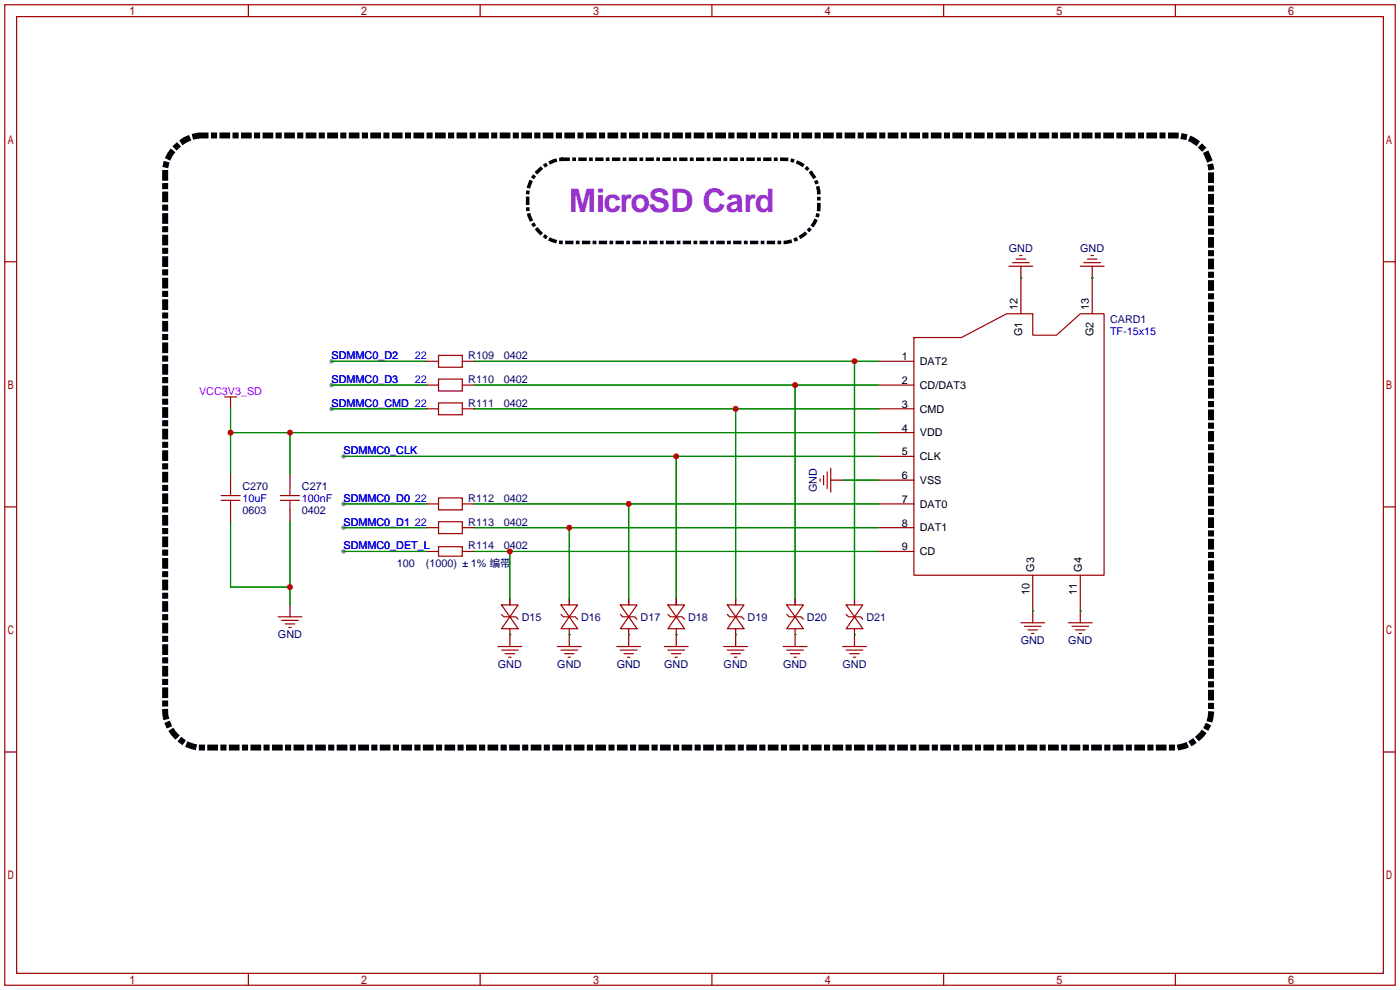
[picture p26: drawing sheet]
<svg xmlns="http://www.w3.org/2000/svg" width="299mm" height="212mm" viewBox="0 0 299 212" stroke-linecap="round" stroke-linejoin="round" font-family="sans-serif">
<defs><g id="words">
<text font-size="6.9" fill="#93c" x="121.7" y="45.3">MicroSD Card</text>
<g font-size="2.3" fill="#000080">
<text x="215.6" y="53.8">GND</text>
<text x="230.9" y="53.8">GND</text>
<text x="237.2" y="69.1">CARD1</text>
<text x="100.1" y="76.8">R109</text>
<text x="107.7" y="76.8">0402</text>
<text x="100.1" y="81.8">R110</text>
<text x="107.7" y="81.8">0402</text>
<text x="100.1" y="86.9">R111</text>
<text x="107.7" y="86.9">0402</text>
<text x="51.8" y="104.7">C270</text>
<text x="64.5" y="104.7">C271</text>
<text x="100.1" y="107.2">R112</text>
<text x="107.7" y="107.2">0402</text>
<text x="174.5" y="105.2" transform="rotate(-90 174.5 105.2)">GND</text>
<text x="51.8" y="109.8">0603</text>
<text x="64.5" y="109.8">0402</text>
<text x="100.1" y="112.3">R113</text>
<text x="107.7" y="112.3">0402</text>
<text x="100.1" y="117.4">R114</text>
<text x="107.7" y="117.4">0402</text>
<text x="84.8" y="121.2">100</text>
<text x="91" y="121.2">(1000)</text>
<text x="100.6" y="121.2">1% 编带</text>
<text x="59.4" y="136.3">GND</text>
<text x="111.5" y="132.6">D15</text>
<text x="124.2" y="132.6">D16</text>
<text x="136.9" y="132.6">D17</text>
<text x="147.1" y="132.6">D18</text>
<text x="159.8" y="132.6">D19</text>
<text x="172.5" y="132.6">D20</text>
<text x="185.2" y="132.6">D21</text>
<text x="218.2" y="137.6">GND</text>
<text x="228.3" y="137.6">GND</text>
<text x="106.4" y="142.7">GND</text>
<text x="119.1" y="142.7">GND</text>
<text x="131.8" y="142.7">GND</text>
<text x="142" y="142.7">GND</text>
<text x="154.7" y="142.7">GND</text>
<text x="167.4" y="142.7">GND</text>
<text x="180.1" y="142.7">GND</text>
</g>
<g font-size="2.3">
<text x="217.5" y="66.3" transform="rotate(-90 217.5 66.3)">12</text>
<text x="218.5" y="71.9" transform="rotate(-90 218.5 71.9)">G1</text>
<text x="232.7" y="66.3" transform="rotate(-90 232.7 66.3)">13</text>
<text x="233.7" y="71.9" transform="rotate(-90 233.7 71.9)">G2</text>
<text x="192.8" y="77">1</text>
<text x="192.8" y="82.1">2</text>
<text x="196.6" y="78">DAT2</text>
<text x="196.6" y="83.1">CD/DAT3</text>
<text x="192.8" y="87.1">3</text>
<text x="196.6" y="88.2">CMD</text>
<text x="192.8" y="92.2">4</text>
<text x="196.6" y="93.2">VDD</text>
<text x="192.8" y="97.3">5</text>
<text x="196.6" y="98.3">CLK</text>
<text x="192.8" y="102.4">6</text>
<text x="192.8" y="107.5">7</text>
<text x="196.6" y="103.4">VSS</text>
<text x="192.8" y="112.5">8</text>
<text x="196.6" y="108.5">DAT0</text>
<text x="196.6" y="113.6">DAT1</text>
<text x="192.8" y="117.6">9</text>
<text x="196.6" y="118.6">CD</text>
<text x="221" y="122.2" transform="rotate(-90 221 122.2)">G3</text>
<text x="231.2" y="122.2" transform="rotate(-90 231.2 122.2)">G4</text>
<text x="220" y="127.3" transform="rotate(-90 220 127.3)">10</text>
<text x="230.2" y="127.3" transform="rotate(-90 230.2 127.3)">11</text>
</g>
<g font-size="2.3" fill="#00f">
<text x="237.2" y="71.7">TF-15x15</text>
<text x="70.9" y="76.8">SDMMC0_D2</text>
<text x="88.6" y="76.8">22</text>
<text x="70.9" y="81.8">SDMMC0_D3</text>
<text x="88.6" y="81.8">22</text>
<text x="70.9" y="86.9">SDMMC0_CMD 22</text>
<text x="73.4" y="97.1">SDMMC0_CLK</text>
<text x="51.8" y="107.2">10uF</text>
<text x="64.5" y="107.2">100nF</text>
<text x="73.4" y="107.2">SDMMC0_D0</text>
<text x="88.6" y="107.2">22</text>
<text x="73.4" y="112.3">SDMMC0_D1</text>
<text x="88.6" y="112.3">22</text>
<text x="73.4" y="117.4">SDMMC0_DET_L</text>
</g>
<text font-size="2.3" fill="#90f" x="42.5" y="84.4">VCC3V3_SD</text>
</g></defs>
<g fill="#999">
<circle cx="73.4" cy="97.5" r=".51"/>
<circle cx="70.9" cy="77.2" r=".51"/>
<circle cx="70.9" cy="82.3" r=".51"/>
<circle cx="70.9" cy="87.4" r=".51"/>
<circle cx="73.4" cy="107.7" r=".51"/>
<circle cx="73.4" cy="112.8" r=".51"/>
<circle cx="73.4" cy="117.9" r=".51"/>
</g>
<g fill="none" stroke="#a10000" stroke-width=".25">
<path d="M1 1h297.2v209.6h-297.2zM3.6 3.6h292.1v204.4h-292.1zM53.1 1v2.6M102.6 1v2.6M152.1 1v2.6M201.7 1v2.6M251.2 1v2.6M1 55.9h2.6M215.6 56.9h5.1M216.4 56.1h3.6M217.2 55.4h2M217.9 54.6h.5"/>
<path d="M230.9 56.9h5.1M231.6 56.1h3.6M232.4 55.4h2M233.2 54.6h.5M295.7 55.9h2.5M93.7 75.9h5.1v2.6h-5.1zM195.3 72.1h10.2l9.6-5h5.6v4.5h5.1l5.1-4.5h5.1v55.8h-40.7zM48 84.8h2.5M49.3 84.8v1.3M93.7 81h5.1v2.6h-5.1zM93.7 86.1h5.1v2.5h-5.1zM1 108.3h2.6"/>
<path d="M47.2 106.9h4.1M47.2 105.9h4.1M49.3 103.9v2M49.3 106.9v2.1M59.9 106.9h4.1M59.9 105.9h4.1M62 103.9v2M62 106.9v2.1M93.7 116.8h5.1v2.1h-5.1zM93.7 106.4h5.1v2.6h-5.1zM93.7 111.5h5.1v2.5h-5.1zM175.3 102.4v.5"/>
<path d="M176 101.6v2M176.8 100.8v3.6M177.5 100.1v5.1M295.7 108.3h2.5M59.4 131.8h5.1M60.2 132.6h3.6M61 133.4h2M61.7 134.1h.5M106.4 138.2h5.1M107.2 129.3h3.5l-1.7 2.5zM107.2 131.3l.5 .5h2.5l.5 .5M107.2 138.9h3.5"/>
<path d="M107.9 139.7h2.1M109 131.8l1.7 2.6h-3.5zM109 128v1.3M119.1 138.2h5.1M119.9 129.3h3.5l-1.7 2.5zM119.9 131.3l.5 .5h2.5l.5 .5M119.9 138.9h3.5M120.6 139.7h2.1M121.7 131.8l1.7 2.6h-3.5zM121.7 128v1.3M131.8 138.2h5.1M132.6 129.3h3.5l-1.7 2.5z"/>
<path d="M132.6 131.3l.5 .5h2.5l.5 .5M132.6 138.9h3.5M133.3 139.7h2.1M134.4 131.8l1.7 2.6h-3.5zM134.4 128v1.3M142 138.2h5.1M142.7 129.3h3.6l-1.8 2.5zM142.7 131.3l.6 .5h2.5l.5 .5M142.7 138.9h3.6M143.5 139.7h2M144.5 131.8l1.8 2.6h-3.6zM144.5 128v1.3"/>
<path d="M154.7 138.2h5.1M155.4 129.3h3.6l-1.8 2.5zM155.4 131.3l.6 .5h2.5l.5 .5M155.4 138.9h3.6M156.2 139.7h2M157.2 131.8l1.8 2.6h-3.6zM157.2 128v1.3M167.4 138.2h5.1M168.1 129.3h3.6l-1.8 2.5zM168.1 131.3l.6 .5h2.5l.5 .5M168.1 138.9h3.6M168.9 139.7h2"/>
<path d="M169.9 131.8l1.8 2.6h-3.6zM169.9 128v1.3M180.1 138.2h5.1M180.8 129.3h3.6l-1.8 2.5zM180.8 131.3l.6 .5h2.5l.5 .5M180.8 138.9h3.6M181.6 139.7h2M182.6 131.8l1.8 2.6h-3.6zM182.6 128v1.3M218.2 133.1h5.1M218.9 133.9h3.6M219.7 134.6h2"/>
<path d="M220.5 135.4h.5M228.3 133.1h5.1M229.1 133.9h3.6M229.9 134.6h2M230.6 135.4h.5M108.7 140.5h.5M121.4 140.5h.5M134.1 140.5h.5M144.3 140.5h.5M157 140.5h.5M169.7 140.5h.5M182.4 140.5h.5"/>
<path d="M1 160.7h2.6M295.7 160.7h2.5M53.1 208v2.6M102.6 208v2.6M152.1 208v2.6M201.7 208v2.6M251.2 208v2.6"/>
</g>
<g fill="none" stroke="#870000" stroke-width=".25">
<path d="M218.2 56.9v10.2M233.4 56.9v10.2M91.2 77.2h2.5M98.8 77.2h2.5M187.7 77.2h7.6M49.3 86.1v1.3M91.2 82.3h2.5M91.2 87.4h2.5M98.8 82.3h2.5M98.8 87.4h2.5M187.7 82.3h7.6M187.7 87.4h7.6"/>
<path d="M187.7 92.5h7.6M187.7 97.5h7.6M49.3 101.3v2.6M49.3 109v2.5M62 101.3v2.6M62 109v2.5M91.2 107.7h2.5M91.2 112.8h2.5M91.2 117.9h2.5M98.8 107.7h2.5M98.8 112.8h2.5M98.8 117.9h2.5"/>
<path d="M177.5 102.6h2.6M187.7 102.6h7.6M187.7 107.7h7.6M187.7 112.8h7.6M187.7 117.9h7.6M62 129.3v2.5M109 128v1.3M109 134.4v3.8M121.7 128v1.3M121.7 134.4v3.8M134.4 128v1.3M134.4 134.4v3.8"/>
<path d="M144.5 128v1.3M144.5 134.4v3.8M157.2 128v1.3M157.2 134.4v3.8M169.9 128v1.3M169.9 134.4v3.8M182.6 128v1.3M182.6 134.4v3.8M220.7 122.9v10.2M230.9 122.9v10.2"/>
</g>
<g fill="none" stroke="#008700" stroke-width=".25">
<path d="M218.2 59.4h.1M233.4 59.4h.1M70.9 77.2h20.3M101.3 77.2h86.4M182.6 77.2v50.8M49.3 87.4v13.9M49.3 92.5h138.4M62 92.5v8.8M70.9 82.3h20.3M70.9 87.4h20.3M73.4 97.5h114.3M101.3 82.3h86.4"/>
<path d="M101.3 87.4h86.4M144.5 97.5v30.5M157.2 87.4v40.6M169.9 82.3v45.7M49.3 111.5v14h12.7M62 111.5v17.8M73.4 107.7h17.8M73.4 112.8h17.8M73.4 117.9h17.8M101.3 107.7h86.4M101.3 112.8h86.4M101.3 117.9h86.4"/>
<path d="M109 117.9v10.1M121.7 112.8v15.2M134.4 107.7v20.3M180.1 102.6h7.6M109 135.6h.1M121.7 135.6h.1M134.4 135.6h.1M144.5 135.6h.1M157.2 135.6h.1M169.9 135.6h.1M182.6 135.6h.1M220.7 130.6h.1"/>
<path d="M230.9 130.6h.1"/>
</g>
<path d="M42.9 29h208.3a7.6 7.6 0 0 1 7.6 7.6v115.5a8.2 8.2 0 0 1-7.6 7.7h-208.3a8.2 8.2 0 0 1-7.6-7.7v-115.5a8.2 8.2 0 0 1 7.6-7.6" fill="none" stroke="#000" stroke-width="1.3" stroke-dasharray="1 1.8 0 1.8"/>
<path d="M120.4 34h47a7.6 7.6 0 0 1 7.6 7.7 9.1 9.1 0 0 1-1.4 6.6 8.3 8.3 0 0 1-6.2 3.5h-47a8.2 8.2 0 0 1-7.6-7.6 9.1 9.1 0 0 1 1.4-6.7 8.3 8.3 0 0 1 6.2-3.5" fill="none" stroke="#000" stroke-width=".76" stroke-dasharray="1 1.3 0 1.3"/>
<g fill="#c00">
<circle cx="144.5" cy="97.5" r=".63"/>
<circle cx="62" cy="125.5" r=".63"/>
<circle cx="49.3" cy="92.5" r=".63"/>
<circle cx="62" cy="92.5" r=".63"/>
<circle cx="182.6" cy="77.2" r=".63"/>
<circle cx="169.9" cy="82.3" r=".63"/>
<circle cx="157.2" cy="87.4" r=".63"/>
<circle cx="134.4" cy="107.7" r=".63"/>
<circle cx="121.7" cy="112.8" r=".63"/>
<circle cx="109" cy="117.9" r=".63"/>
</g>
<use href="#words"/>
</svg>
